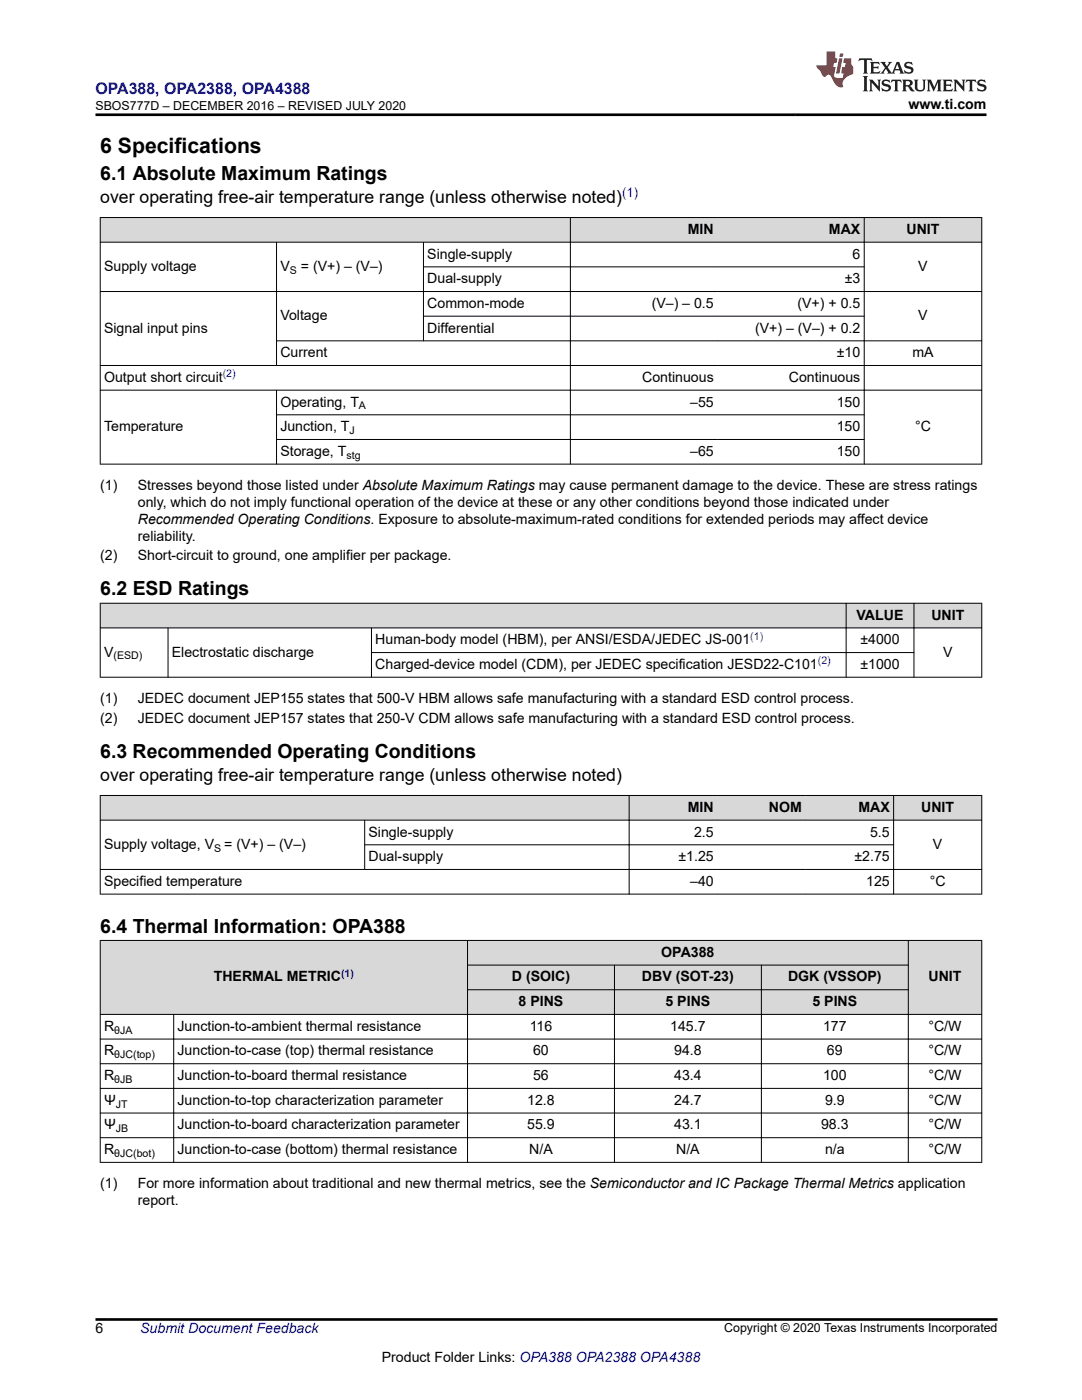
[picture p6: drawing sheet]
<svg xmlns="http://www.w3.org/2000/svg" width="216mm" height="279mm" viewBox="0 0 216 279" stroke-linecap="round" stroke-linejoin="round" font-family="sans-serif">
<defs><g id="words">
<text font-size="4.2" x="20" y="30.5">6 Specifications</text>
<g font-size="3.9">
<text x="20" y="35.9">6.1 Absolute Maximum Ratings</text>
<text x="20" y="118.8">6.2 ESD Ratings</text>
<text x="20" y="151.2">6.3 Recommended Operating Conditions</text>
<text x="20" y="186.1">6.4 Thermal Information: OPA388</text>
</g>
<g font-size="3.5">
<text x="20" y="40.6">over operating free-air temperature range (unless otherwise noted)</text>
<text x="20" y="155.9">over operating free-air temperature range (unless otherwise noted)</text>
</g>
<text font-size="3.2" fill="#00f" x="19.1" y="18.7">OPA388, OPA2388, OPA4388</text>
<g font-size="2.8">
<text x="181.3" y="21.8">www.ti.com</text>
<text x="137.3" y="46.7">MIN</text>
<text x="165.4" y="46.7">MAX</text>
<text x="180.9" y="46.7">UNIT</text>
<text x="85.3" y="51.6">Single-supply</text>
<text x="170.1" y="51.6">6</text>
<text x="20.8" y="54.1">Supply voltage</text>
<text x="55.9" y="54.1">V</text>
<text x="60" y="54.1">= (V+) – (V–)</text>
<text x="85.3" y="56.5">Dual-supply</text>
<text x="168.6" y="56.5">±3</text>
<text x="183.2" y="54.1">V</text>
<text x="55.9" y="63.9">Voltage</text>
<text x="85.3" y="61.5">Common-mode</text>
<text x="130" y="61.5">(V–) – 0.5</text>
<text x="159.1" y="61.5">(V+) + 0.5</text>
<text x="183.2" y="63.9">V</text>
<text x="20.8" y="66.4">Signal input pins</text>
<text x="55.9" y="71.3">Current</text>
<text x="85.3" y="66.4">Differential</text>
<text x="150.7" y="66.4">(V+) – (V–) + 0.2</text>
<text x="167" y="71.3">±10</text>
<text x="182.1" y="71.3">mA</text>
<text x="20.8" y="76.2">Output short circuit</text>
<text x="128.1" y="76.2">Continuous</text>
<text x="157.4" y="76.2">Continuous</text>
<text x="55.9" y="81.1">Operating, T</text>
<text x="137.7" y="81.1">–55</text>
<text x="167" y="81.1">150</text>
<text x="20.8" y="86.1">Temperature</text>
<text x="55.9" y="86.1">Junction, T</text>
<text x="167" y="86.1">150</text>
<text x="182.6" y="86.1">°C</text>
<text x="55.9" y="91">Storage, T</text>
<text x="137.7" y="91">–65</text>
<text x="167" y="91">150</text>
<text x="20" y="97.8">(1)</text>
<text x="27.5" y="97.8">Stresses beyond those listed under Absolute Maximum Ratings may cause permanent damage to the device. These are stress ratings</text>
<text x="27.5" y="101.2">only, which do not imply functional operation of the device at these or any other conditions beyond those indicated under</text>
<text x="27.5" y="107.9">reliability.</text>
<text x="27.5" y="104.6">Recommended Operating Conditions. Exposure to absolute-maximum-rated conditions for extended periods may affect device</text>
<text x="20" y="111.9">(2)</text>
<text x="27.5" y="111.9">Short-circuit to ground, one amplifier per package.</text>
<text x="170.9" y="123.7">VALUE</text>
<text x="185.8" y="123.7">UNIT</text>
<text x="20.8" y="131">V</text>
<text x="34.3" y="131">Electrostatic discharge</text>
<text x="74.9" y="128.6">Human-body model (HBM), per ANSI/ESDA/JEDEC JS-001</text>
<text x="171.7" y="128.6">±4000</text>
<text x="188.2" y="131">V</text>
<text x="74.9" y="133.5">Charged-device model (CDM), per JEDEC specification JESD22-C101</text>
<text x="171.7" y="133.5">±1000</text>
<text x="20" y="140.3">(1)</text>
<text x="27.5" y="140.3">JEDEC document JEP155 states that 500-V HBM allows safe manufacturing with a standard ESD control process.</text>
<text x="20" y="144.2">(2)</text>
<text x="27.5" y="144.2">JEDEC document JEP157 states that 250-V CDM allows safe manufacturing with a standard ESD control process.</text>
<text x="73.5" y="167">Single-supply</text>
<text x="137.3" y="162">MIN</text>
<text x="138.5" y="167">2.5</text>
<text x="153.4" y="162">NOM</text>
<text x="171.3" y="162">MAX</text>
<text x="173.6" y="167">5.5</text>
<text x="183.8" y="162">UNIT</text>
<text x="20.8" y="169.4">Supply voltage, V</text>
<text x="44.7" y="169.4">= (V+) – (V–)</text>
<text x="73.5" y="171.9">Dual-supply</text>
<text x="135.4" y="171.9">±1.25</text>
<text x="170.5" y="171.9">±2.75</text>
<text x="186.2" y="169.4">V</text>
<text x="20.8" y="176.8">Specified temperature</text>
<text x="137.7" y="176.8">–40</text>
<text x="172.8" y="176.8">125</text>
<text x="185.5" y="176.8">°C</text>
<text x="132" y="191">OPA388</text>
<text x="42.7" y="195.9">THERMAL METRIC</text>
<text x="102.2" y="195.9">D (SOIC)</text>
<text x="128.1" y="195.9">DBV (SOT-23)</text>
<text x="157.3" y="195.9">DGK (VSSOP)</text>
<text x="185.3" y="195.9">UNIT</text>
<text x="103.5" y="200.8">8 PINS</text>
<text x="132.8" y="200.8">5 PINS</text>
<text x="162.1" y="200.8">5 PINS</text>
<text x="20.8" y="205.7">R</text>
<text x="35.4" y="205.7">Junction-to-ambient thermal resistance</text>
<text x="105.7" y="205.7">116</text>
<text x="133.7" y="205.7">145.7</text>
<text x="164.2" y="205.7">177</text>
<text x="185.3" y="205.7">°C/W</text>
<text x="20.8" y="215.6">R</text>
<text x="20.8" y="210.6">R</text>
<text x="35.4" y="210.6">Junction-to-case (top) thermal resistance</text>
<text x="35.4" y="215.6">Junction-to-board thermal resistance</text>
<text x="106.4" y="210.6">60</text>
<text x="106.4" y="215.6">56</text>
<text x="134.5" y="210.6">94.8</text>
<text x="134.5" y="215.6">43.4</text>
<text x="164.2" y="215.6">100</text>
<text x="165" y="210.6">69</text>
<text x="185.3" y="210.6">°C/W</text>
<text x="185.3" y="215.6">°C/W</text>
<text x="20.8" y="220.5">Ψ</text>
<text x="35.4" y="220.5">Junction-to-top characterization parameter</text>
<text x="105.2" y="220.5">12.8</text>
<text x="134.5" y="220.5">24.7</text>
<text x="164.6" y="220.5">9.9</text>
<text x="185.3" y="220.5">°C/W</text>
<text x="20.8" y="225.4">Ψ</text>
<text x="35.4" y="225.4">Junction-to-board characterization parameter</text>
<text x="105.2" y="225.4">55.9</text>
<text x="134.5" y="225.4">43.1</text>
<text x="163.8" y="225.4">98.3</text>
<text x="185.3" y="225.4">°C/W</text>
<text x="20.8" y="230.3">R</text>
<text x="35.4" y="230.3">Junction-to-case (bottom) thermal resistance</text>
<text x="105.6" y="230.3">N/A</text>
<text x="134.9" y="230.3">N/A</text>
<text x="164.6" y="230.3">n/a</text>
<text x="185.3" y="230.3">°C/W</text>
<text x="20" y="237.1">(1)</text>
<text x="27.5" y="237.1">For more information about traditional and new thermal metrics, see the Semiconductor and IC Package Thermal Metrics application</text>
<text x="27.5" y="240.5">report.</text>
<text x="19.1" y="266.1">6</text>
<text x="76.2" y="271.7">Product Folder Links: OPA388 OPA2388 OPA4388</text>
</g>
<text font-size="2.8" fill="#00f" x="28" y="266.1">Submit Document Feedback</text>
<text font-size="2.6" fill="#00f" x="124.1" y="39.4">(1)</text>
<g font-size="2.5">
<text x="19.1" y="21.9">SBOS777D – DECEMBER 2016 – REVISED JULY 2020</text>
<text x="144.5" y="265.8">Copyright © 2020 Texas Instruments Incorporated</text>
</g>
<g font-size="2.1">
<text x="57.8" y="54.6">S</text>
<text x="71.6" y="81.7">A</text>
<text x="69.8" y="86.6">J</text>
<text x="69.1" y="91.5">stg</text>
<text x="22.6" y="131.6">(ESD)</text>
<text x="42.7" y="170">S</text>
<text x="22.8" y="206.3">θJA</text>
<text x="22.8" y="211.2">θJC(top)</text>
<text x="22.8" y="216.1">θJB</text>
<text x="23.1" y="221">JT</text>
<text x="23.1" y="226">JB</text>
<text x="22.8" y="230.9">θJC(bot)</text>
</g>
<g font-size="2.1" fill="#00f">
<text x="44.5" y="75.3">(2)</text>
<text x="149.7" y="127.6">(1)</text>
<text x="163.2" y="132.6">(2)</text>
<text x="68.1" y="194.9">(1)</text>
</g>
</g></defs>
<g fill="#d8d8d8">
<path d="M20 43.4h175.9v4.9h-175.9z" fill-rule="evenodd"/>
<path d="M20.1 43.5h93.7v4.8h-93.7z" fill-rule="evenodd"/>
<path d="M113.9 43.5h29.2v4.8h-29.2z" fill-rule="evenodd"/>
<path d="M143.1 43.5h29.3v4.8h-29.3z" fill-rule="evenodd"/>
<path d="M172.5 43.5h23.3v4.8h-23.3z" fill-rule="evenodd"/>
</g>
<g fill="none" stroke="#000" stroke-width=".2">
<path d="M19.9 43.4h176.1M19.9 48.3h176.1M19.9 58.2h176.1M20 43.4v49.3M55.2 48.3v24.7M84.4 53.3h88.1M84.5 48.3v19.8M113.8 43.4v49.3M172.4 43.4v49.3M195.9 43.4v49.3M19.9 72.9h176.1M19.9 77.9h176.1"/>
<path d="M55.1 68h140.9M55.2 77.8v14.9M84.4 63.1h88.1M19.9 92.6h176.1M55.1 82.8h117.4M55.1 87.7h117.4"/>
</g>
<g fill="#d8d8d8">
<path d="M20 120.4h175.9v4.9h-175.9z" fill-rule="evenodd"/>
<path d="M20.1 120.5h148.7v4.8h-148.7z" fill-rule="evenodd"/>
<path d="M168.9 120.5h13.4v4.8h-13.4z" fill-rule="evenodd"/>
<path d="M182.4 120.5h13.4v4.8h-13.4z" fill-rule="evenodd"/>
</g>
<path d="M19.9 120.4h176.1M19.9 125.3h176.1M19.9 135.2h176.1M20 120.3v14.9M33.5 125.3v9.9M74.1 130.2h108.3M74.1 125.3v9.9M168.8 120.3v14.9M182.4 120.3v14.9M195.9 120.3v14.9" fill="none" stroke="#000" stroke-width=".2"/>
<g fill="#d8d8d8">
<path d="M20 158.8h175.9v4.9h-175.9z" fill-rule="evenodd"/>
<path d="M20.1 158.8h105.4v4.8h-105.4z" fill-rule="evenodd"/>
<path d="M125.6 158.8h17.5v4.8h-17.5z" fill-rule="evenodd"/>
<path d="M143.1 158.8h17.6v4.8h-17.6z" fill-rule="evenodd"/>
<path d="M160.7 158.8h17.5v4.8h-17.5z" fill-rule="evenodd"/>
<path d="M178.4 158.8h17.4v4.8h-17.4z" fill-rule="evenodd"/>
</g>
<path d="M19.9 158.8h176.1M20 158.7v19.8M125.5 158.7v19.8M178.3 158.7v19.8M195.9 158.7v19.8M19.9 163.7h176.1M19.9 173.5h176.1M19.9 178.4h176.1M72.7 168.6h105.7M72.8 163.6v10" fill="none" stroke="#000" stroke-width=".2"/>
<g fill="#d8d8d8">
<path d="M20 187.7h175.9v4.9h-175.9z" fill-rule="evenodd"/>
<path d="M20 192.6h175.9v4.9h-175.9z" fill-rule="evenodd"/>
<path d="M20 197.5h175.9v4.9h-175.9z" fill-rule="evenodd"/>
<path d="M20.1 187.7h73.1v14.7h-73.1z" fill-rule="evenodd"/>
<path d="M93.4 187.7h87.8v4.8h-87.8z" fill-rule="evenodd"/>
<path d="M181.3 187.7h14.5v14.7h-14.5z" fill-rule="evenodd"/>
<path d="M93.4 192.7h29.1v4.8h-29.1z" fill-rule="evenodd"/>
<path d="M122.7 192.7h29.2v4.8h-29.2z" fill-rule="evenodd"/>
<path d="M152 192.7h29.2v4.8h-29.2z" fill-rule="evenodd"/>
<path d="M93.4 197.6h29.1v4.8h-29.1z" fill-rule="evenodd"/>
<path d="M122.7 197.6h29.2v4.8h-29.2z" fill-rule="evenodd"/>
<path d="M152 197.6h29.2v4.8h-29.2z" fill-rule="evenodd"/>
</g>
<g fill="none" stroke="#000" stroke-width=".2">
<path d="M19.9 187.7h176.1M20 187.6v44.4M93.2 192.6h88.1M93.2 197.5h88.1M93.3 187.6v44.4M122.6 192.5v39.5M151.9 192.5v39.5M181.2 187.6v44.4M195.9 187.6v44.4M19.9 202.4h176.1M19.9 207.4h176.1M19.9 212.3h176.1"/>
<path d="M19.9 217.2h176.1M34.7 202.4v29.6M19.9 222.1h176.1M19.9 227.1h176.1M19.9 232h176.1"/>
</g>
<path d="M171.5 11.6l-.2 .6 .5-.2h.6v.1v2.2l-.2 .4h1l-.2-.4v-2.2v-.1h.5l.6 .2-.2-.6zM173.6 12.4l.2 .3v1.6l-.2 .4h1.9l.1-.6a1.08 1.08 0 0 1-1.3 .2v-.7h.6l.4 .2v-.7l-.4 .2h-.6v-.5l.2-.2a1 1 0 0 1 1 .3l-.1-.5zM175.7 12.4l.9 1.1-1 1.2h.9l-.2-.2 .5-.8 .4 .8-.2 .2h1.6l-.2-.2 .2-.5h.9l.1 .5-.1 .2h.9l-.2-.4-.8-1.9h-.5l-.9 2.1-.9-1.1 .9-1h-.8l.2 .2-.4 .6-.4-.6 .2-.2zM179 12.8l.4 1h-.7zM180.7 12.5a.65 .65 0 0 0-.2 .7 .65 .65 0 0 0 .6 .5l.6 .1 .1 .3a.79 .79 0 0 1-.7 .4 .79 .79 0 0 1-.7-.5l.1 .7 .2-.1a.93 .93 0 0 0 1.1 0 .93 .93 0 0 0 .4-.9 1.46 1.46 0 0 0-1.2-.6l-.1-.3a1.09 1.09 0 0 1 1.2 .2l-.2-.6-.1 .1-.5-.2zM172.2 15.2l.2 .4v2.2l-.2 .4h1l-.2-.4v-2.2l.2-.4zM173.4 15.9l.2 .4v1.5l-.2 .4h.8l-.3-.4 .1-1.3 1.6 1.8v-2l.2-.4h-.7l.1 .2 .1 1.1-1.2-1.3zM176.2 16a.65 .65 0 0 0-.2 .8 .65 .65 0 0 0 .6 .4l.6 .2 .1 .2a.79 .79 0 0 1-.7 .4 .79 .79 0 0 1-.7-.5l.1 .7 .2-.1a.93 .93 0 0 0 1.1 .1 .93 .93 0 0 0 .4-1 1.46 1.46 0 0 0-1.2-.5l-.1-.4a1.09 1.09 0 0 1 1.2 .2l-.1-.6-.2 .1-.5-.1zM177.9 15.9l-.1 .6a.63 .63 0 0 1 .8-.3v1.6l-.3 .4h1l-.2-.4v-1.6a.66 .66 0 0 1 .8 .3l-.1-.6zM180 15.9l.2 .4v1.5l-.2 .4h1l-.2-.2-.1-.7h.5l.1 .2a.79 .79 0 0 0 1.2 .6l-1-.9a.61 .61 0 0 0 .6-.6 .61 .61 0 0 0-.5-.7zM180.8 16.2h.1a.47 .47 0 0 1 .5 .1 .47 .47 0 0 1 .1 .5l-.1 .1-.7 .1zM182.3 15.9l.2 .2a2.27 2.27 0 0 0 .4 2 1.04 1.04 0 0 0 1.7-.7v-1.3l.2-.2h-.8l.2 .4v1.1a.6 .6 0 0 1-.6 .6 .6 .6 0 0 1-.6-.6v-1.1l.3-.4zM184.9 15.9l.2 .4v1.5l-.2 .4h.8l-.3-.4v-1.4l.9 1.9 .9-1.9v1.4l-.3 .4h1l-.2-.4v-1.5l.2-.4h-.8l-.7 1.5-.6-1.5zM188.1 15.9l.2 .4v1.5l-.2 .4h1.9l.1-.6a1.09 1.09 0 0 1-1.3 .2v-.7h.6l.4 .2v-.6l-.4 .2h-.6v-.6l.2-.1a1.01 1.01 0 0 1 1 .3l-.1-.6zM190.2 15.9l.3 .4v1.5l-.3 .4h.8l-.2-.4v-1.3l1.6 1.8v-2l.2-.4h-.7l.2 .2v1.1l-1.2-1.3zM192.8 15.9l-.1 .6a.63 .63 0 0 1 .8-.3v1.6l-.3 .4h1l-.2-.4v-1.6a.66 .66 0 0 1 .8 .3l-.1-.6zM195.2 16a.65 .65 0 0 0-.2 .8 .65 .65 0 0 0 .6 .4l.6 .2 .2 .2a.79 .79 0 0 1-.7 .4 .79 .79 0 0 1-.7-.5l.1 .7 .2-.1a.93 .93 0 0 0 1 .1 .93 .93 0 0 0 .5-1 1.46 1.46 0 0 0-1.3-.5v-.4a1.09 1.09 0 0 1 1.2 .2l-.2-.6-.2 .1-.5-.1z" fill="#231f20"/>
<path d="M164.9 10.3v2.7h-2l.1 .4 .8 1a.95 .95 0 0 0 1 .9 .59 .59 0 0 1 .5-.4 .59 .59 0 0 1 .5 .3l.4 .8a1.59 1.59 0 0 0 2.1 1.4 1.61 1.61 0 0 1 1-2.3l1-.3-.1-1.5a1.59 1.59 0 0 1-.3-1.7h-1.5l-.2 .9h.6l-.2 .9h-.5l-.2 .9v.3l.4 .1-.1 .9h-.7a.73 .73 0 0 1-1-.7l.3-1.5h-.5l.1-.9h.5l.2-.9h-.5v-1.3zM167.4 11.6l-.6 3.1h.7l.6-3.1zM167.6 10.7l-.1 .6h.7l.1-.6z" fill="#ed1c24"/>
<path d="M19.1 22.9h177.8M19.1 263.3h180" fill="none" stroke="#000" stroke-width=".53"/>
<use href="#words"/>
</svg>
